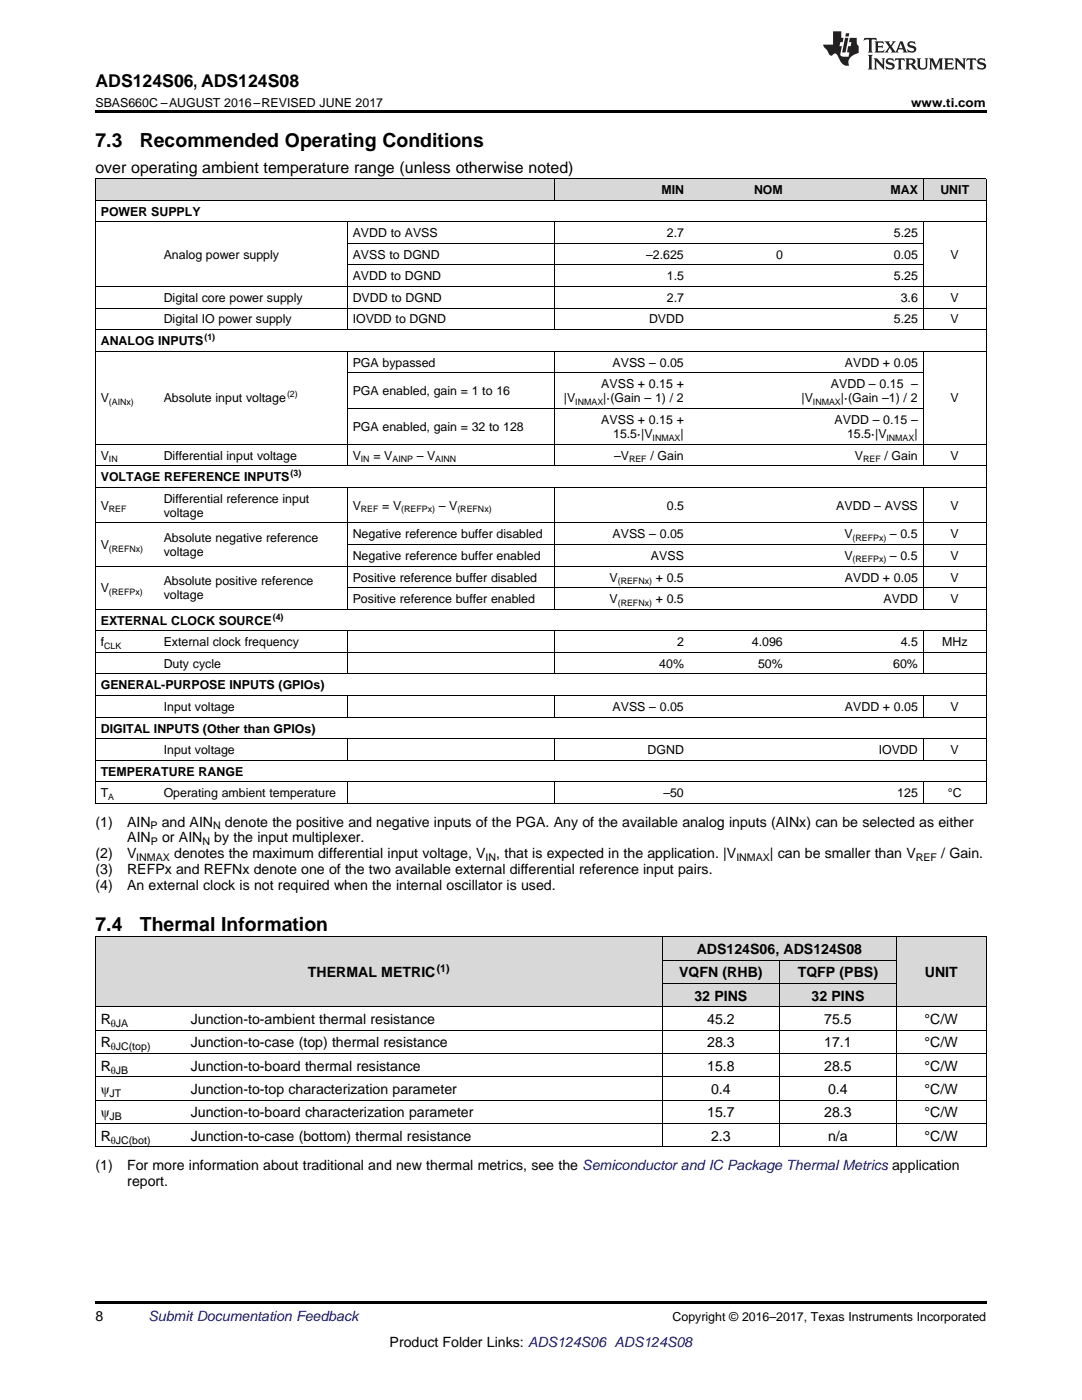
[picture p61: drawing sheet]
<svg xmlns="http://www.w3.org/2000/svg" width="216mm" height="279mm" viewBox="0 0 216 279" stroke-linecap="round" stroke-linejoin="round" font-family="sans-serif">
<defs><g id="words">
<g font-size="3.9">
<text x="19" y="29.3">7.3</text>
<text x="27.9" y="29.3">Recommended Operating Conditions</text>
<text x="19" y="185.7">7.4</text>
<text x="27.9" y="185.7">Thermal Information</text>
</g>
<text font-size="3.5" x="19" y="17.3">ADS124S06, ADS124S08</text>
<text font-size="3.2" x="19" y="34.4">over operating ambient temperature range (unless otherwise noted)</text>
<g font-size="2.8">
<text x="19" y="165">(1)</text>
<text x="25.4" y="165">AIN</text>
<text x="32.3" y="165">and AIN</text>
<text x="44.9" y="165">denote the positive and negative inputs of the PGA. Any of the available analog inputs (AINx) can be selected as either</text>
<text x="19" y="171.3">(2)</text>
<text x="25.4" y="171.3">V</text>
<text x="25.4" y="168.1">AIN</text>
<text x="32.3" y="168.1">or AIN</text>
<text x="34.7" y="171.3">denotes the maximum differential input voltage, V</text>
<text x="42.8" y="168.1">by the input multiplexer.</text>
<text x="99" y="171.3">, that is expected in the application. |V</text>
<text x="153.6" y="171.3">| can be smaller than V</text>
<text x="187.8" y="171.3">/ Gain.</text>
<text x="19" y="174.5">(3)</text>
<text x="19" y="177.7">(4)</text>
<text x="25.4" y="174.5">REFPx and REFNx denote one of the two available external differential reference input pairs.</text>
<text x="25.4" y="177.7">An external clock is not required when the internal oscillator is used.</text>
<text x="139" y="190.4">ADS124S06,</text>
<text x="156.3" y="190.4">ADS124S08</text>
<text x="61.5" y="195.1">THERMAL METRIC</text>
<text x="135.5" y="195.1">VQFN (RHB)</text>
<text x="159.2" y="195.1">TQFP (PBS)</text>
<text x="184.5" y="195.1">UNIT</text>
<text x="138.6" y="199.7">32 PINS</text>
<text x="161.9" y="199.7">32 PINS</text>
<text x="20.1" y="204.4">R</text>
<text x="20.1" y="209">R</text>
<text x="38.1" y="204.4">Junction-to-ambient thermal resistance</text>
<text x="38.1" y="209">Junction-to-case (top) thermal resistance</text>
<text x="141.1" y="204.4">45.2</text>
<text x="141.1" y="209">28.3</text>
<text x="164.5" y="204.4">75.5</text>
<text x="164.5" y="209">17.1</text>
<text x="184.5" y="204.4">°C/W</text>
<text x="184.5" y="209">°C/W</text>
<text x="20.1" y="213.7">R</text>
<text x="38.1" y="213.7">Junction-to-board thermal resistance</text>
<text x="141.1" y="213.7">15.8</text>
<text x="164.5" y="213.7">28.5</text>
<text x="184.5" y="213.7">°C/W</text>
<text x="20.1" y="218.3">ψ</text>
<text x="38.1" y="218.3">Junction-to-top characterization parameter</text>
<text x="141.9" y="218.3">0.4</text>
<text x="165.2" y="218.3">0.4</text>
<text x="184.5" y="218.3">°C/W</text>
<text x="20.1" y="223">ψ</text>
<text x="20.1" y="227.6">R</text>
<text x="38.1" y="223">Junction-to-board characterization parameter</text>
<text x="38.1" y="227.6">Junction-to-case (bottom) thermal resistance</text>
<text x="141.1" y="223">15.7</text>
<text x="141.9" y="227.6">2.3</text>
<text x="164.5" y="223">28.3</text>
<text x="165.2" y="227.6">n/a</text>
<text x="184.5" y="223">°C/W</text>
<text x="184.5" y="227.6">°C/W</text>
<text x="19" y="233.5">(1)</text>
<text x="25.4" y="233.5">For more information about traditional and new thermal metrics, see the Semiconductor and IC Package Thermal Metrics application</text>
<text x="25.4" y="236.7">report.</text>
<text x="19" y="263.6">8</text>
<text x="77.8" y="268.9">Product Folder Links: ADS124S06 ADS124S08</text>
</g>
<text font-size="2.8" fill="#0000c8" x="29.6" y="263.6">Submit Documentation Feedback</text>
<g font-size="2.5">
<text x="19" y="21.4">SBAS660C –AUGUST 2016–REVISED JUNE 2017</text>
<text x="181.8" y="21.4">www.ti.com</text>
<text x="132" y="38.7">MIN</text>
<text x="150.5" y="38.7">NOM</text>
<text x="177.7" y="38.7">MAX</text>
<text x="187.6" y="38.7">UNIT</text>
<text x="20.1" y="43">POWER SUPPLY</text>
<text x="70.4" y="47.3">AVDD to AVSS</text>
<text x="133.1" y="47.3">2.7</text>
<text x="178.4" y="47.3">5.25</text>
<text x="32.7" y="51.6">Analog power supply</text>
<text x="70.4" y="51.6">AVSS to DGND</text>
<text x="128.9" y="51.6">–2.625</text>
<text x="154.9" y="51.6">0</text>
<text x="178.4" y="51.6">0.05</text>
<text x="189.7" y="51.6">V</text>
<text x="70.4" y="56">AVDD to DGND</text>
<text x="133.1" y="56">1.5</text>
<text x="178.4" y="56">5.25</text>
<text x="32.7" y="60.3">Digital core power supply</text>
<text x="32.7" y="64.6">Digital IO power supply</text>
<text x="70.4" y="60.3">DVDD to DGND</text>
<text x="70.4" y="64.6">IOVDD to DGND</text>
<text x="129.5" y="64.6">DVDD</text>
<text x="133.1" y="60.3">2.7</text>
<text x="178.4" y="64.6">5.25</text>
<text x="179.7" y="60.3">3.6</text>
<text x="189.7" y="60.3">V</text>
<text x="189.7" y="64.6">V</text>
<text x="20.1" y="68.9">ANALOG INPUTS</text>
<text x="70.4" y="73.2">PGA bypassed</text>
<text x="120" y="77.5">AVSS + 0.15 +</text>
<text x="122.2" y="73.2">AVSS – 0.05</text>
<text x="165.8" y="77.5">AVDD – 0.15 –</text>
<text x="168.6" y="73.2">AVDD + 0.05</text>
<text x="20.1" y="80.3">V</text>
<text x="32.7" y="80.3">Absolute input voltage</text>
<text x="70.4" y="78.9">PGA enabled, gain = 1 to 16</text>
<text x="112.5" y="80.3">|V</text>
<text x="120.4" y="80.3">|·(Gain – 1) / 2</text>
<text x="159.9" y="80.3">|V</text>
<text x="167.8" y="80.3">|·(Gain –1) / 2</text>
<text x="189.7" y="80.3">V</text>
<text x="70.4" y="86">PGA enabled, gain = 32 to 128</text>
<text x="120" y="84.6">AVSS + 0.15 +</text>
<text x="122.3" y="87.4">15.5·|V</text>
<text x="135.8" y="87.4">|</text>
<text x="166.5" y="84.6">AVDD – 0.15 –</text>
<text x="169" y="87.4">15.5·|V</text>
<text x="182.5" y="87.4">|</text>
<text x="20.1" y="91.7">V</text>
<text x="32.7" y="91.7">Differential input voltage</text>
<text x="70.4" y="91.7">V</text>
<text x="74.5" y="91.7">= V</text>
<text x="83.1" y="91.7">– V</text>
<text x="122.6" y="91.7">–V</text>
<text x="129.8" y="91.7">/ Gain</text>
<text x="170.6" y="91.7">V</text>
<text x="176.5" y="91.7">/ Gain</text>
<text x="189.7" y="91.7">V</text>
<text x="20.1" y="96">VOLTAGE REFERENCE INPUTS</text>
<text x="20.1" y="101.7">V</text>
<text x="32.7" y="100.3">Differential reference input</text>
<text x="70.4" y="101.7">V</text>
<text x="76.3" y="101.7">= V</text>
<text x="87.6" y="101.7">– V</text>
<text x="133.1" y="101.7">0.5</text>
<text x="166.9" y="101.7">AVDD – AVSS</text>
<text x="189.7" y="101.7">V</text>
<text x="32.7" y="103.2">voltage</text>
<text x="70.4" y="107.5">Negative reference buffer disabled</text>
<text x="122.2" y="107.5">AVSS – 0.05</text>
<text x="168.5" y="107.5">V</text>
<text x="177.6" y="107.5">– 0.5</text>
<text x="189.7" y="107.5">V</text>
<text x="20.1" y="109.6">V</text>
<text x="32.7" y="108.2">Absolute negative reference</text>
<text x="32.7" y="111">voltage</text>
<text x="70.4" y="111.8">Negative reference buffer enabled</text>
<text x="129.9" y="111.8">AVSS</text>
<text x="168.5" y="111.8">V</text>
<text x="177.6" y="111.8">– 0.5</text>
<text x="189.7" y="111.8">V</text>
<text x="20.1" y="118.2">V</text>
<text x="32.7" y="116.8">Absolute positive reference</text>
<text x="32.7" y="119.6">voltage</text>
<text x="70.4" y="116.1">Positive reference buffer disabled</text>
<text x="121.6" y="116.1">V</text>
<text x="130.8" y="116.1">+ 0.5</text>
<text x="168.6" y="116.1">AVDD + 0.05</text>
<text x="189.7" y="116.1">V</text>
<text x="20.1" y="124.7">EXTERNAL CLOCK SOURCE</text>
<text x="70.4" y="120.4">Positive reference buffer enabled</text>
<text x="121.6" y="120.4">V</text>
<text x="130.8" y="120.4">+ 0.5</text>
<text x="176.3" y="120.4">AVDD</text>
<text x="189.7" y="120.4">V</text>
<text x="20.1" y="129">f</text>
<text x="32.7" y="129">External clock frequency</text>
<text x="135.1" y="129">2</text>
<text x="150" y="129">4.096</text>
<text x="179.7" y="129">4.5</text>
<text x="188" y="129">MHz</text>
<text x="20.1" y="137.6">GENERAL-PURPOSE INPUTS (GPIOs)</text>
<text x="32.7" y="133.3">Duty cycle</text>
<text x="131.6" y="133.3">40%</text>
<text x="151.3" y="133.3">50%</text>
<text x="178.2" y="133.3">60%</text>
<text x="32.7" y="141.9">Input voltage</text>
<text x="122.2" y="141.9">AVSS – 0.05</text>
<text x="168.6" y="141.9">AVDD + 0.05</text>
<text x="189.7" y="141.9">V</text>
<text x="20.1" y="146.2">DIGITAL INPUTS (Other than GPIOs)</text>
<text x="20.1" y="154.8">TEMPERATURE RANGE</text>
<text x="32.7" y="150.5">Input voltage</text>
<text x="129.2" y="150.5">DGND</text>
<text x="175.3" y="150.5">IOVDD</text>
<text x="189.7" y="150.5">V</text>
<text x="20.1" y="159.1">T</text>
<text x="32.7" y="159.1">Operating ambient temperature</text>
<text x="132.4" y="159.1">–50</text>
<text x="179" y="159.1">125</text>
<text x="189.1" y="159.1">°C</text>
<text x="134.2" y="263.6">Copyright © 2016–2017, Texas Instruments Incorporated</text>
</g>
<g font-size="2.1">
<text x="30" y="165.5">P</text>
<text x="42.5" y="165.5">N</text>
<text x="27.2" y="171.9">INMAX</text>
<text x="30.1" y="168.7">P</text>
<text x="40.4" y="168.7">N</text>
<text x="96.9" y="171.9">IN</text>
<text x="146.9" y="171.9">INMAX</text>
<text x="182.7" y="171.9">REF</text>
<text x="87.1" y="193.9">(1)</text>
<text x="22.1" y="204.9">θJA</text>
<text x="22.1" y="209.6">θJC(top)</text>
<text x="22.1" y="214.2">θJB</text>
<text x="21.9" y="218.9">JT</text>
<text x="21.9" y="223.6">JB</text>
<text x="22.1" y="228.2">θJC(bot)</text>
</g>
<g font-size="1.8">
<text x="40.8" y="67.9">(1)</text>
<text x="21.7" y="80.8">(AINx)</text>
<text x="57.3" y="79.3">(2)</text>
<text x="114.8" y="80.8">INMAX</text>
<text x="162.2" y="80.8">INMAX</text>
<text x="130.2" y="87.9">INMAX</text>
<text x="176.9" y="87.9">INMAX</text>
<text x="21.7" y="92.2">IN</text>
<text x="58" y="95">(3)</text>
<text x="72" y="92.2">IN</text>
<text x="78.3" y="92.2">AINP</text>
<text x="86.9" y="92.2">AINN</text>
<text x="125.5" y="92.2">REF</text>
<text x="172.2" y="92.2">REF</text>
<text x="21.7" y="102.2">REF</text>
<text x="72" y="102.2">REF</text>
<text x="80.1" y="102.2">(REFPx)</text>
<text x="91.3" y="102.2">(REFNx)</text>
<text x="170.1" y="107.9">(REFPx)</text>
<text x="21.7" y="110.1">(REFNx)</text>
<text x="170.1" y="112.3">(REFPx)</text>
<text x="21.7" y="118.7">(REFPx)</text>
<text x="123.3" y="116.6">(REFNx)</text>
<text x="54.4" y="123.7">(4)</text>
<text x="123.3" y="120.9">(REFNx)</text>
<text x="20.8" y="129.5">CLK</text>
<text x="21.6" y="159.6">A</text>
</g>
</g></defs>
<g fill="#d8d8d8">
<path d="M19 187h18v14h-18z"/>
<path d="M37 187h95.2v14h-95.2z"/>
<path d="M178.9 187h17.9v14h-17.9z"/>
<path d="M132.2 196.3h23.3v4.7h-23.3z"/>
<path d="M155.5 196.3h23.4v4.7h-23.4z"/>
<path d="M132.2 191.7h23.3v4.6h-23.3z"/>
<path d="M155.5 191.7h23.4v4.6h-23.4z"/>
<path d="M132.2 187h23.3v4.7h-23.3z"/>
<path d="M155.5 187h23.4v4.7h-23.4z"/>
<path d="M19 35.7h12.6v4.3h-12.6z"/>
<path d="M31.6 35.7h37.7v4.3h-37.7z"/>
<path d="M69.3 35.7h41.3v4.3h-41.3z"/>
<path d="M110.6 35.7h26.9v4.3h-26.9z"/>
<path d="M137.5 35.7h19.8v4.3h-19.8z"/>
<path d="M157.3 35.7h27v4.3h-27z"/>
<path d="M184.3 35.7h12.5v4.3h-12.5z"/>
</g>
<path d="M19 22h177.8v.5h-177.8zM19 160.3l.2 .1zM69.2 160.3l.1 .1zM110.5 160.3l.1 .1zM184.1 160.3l.2 .1zM196.7 160.3l.1 .1zM19 228.9h.2zM132.1 228.9h.1zM155.4 228.9h.1zM178.8 228.9h.1zM196.7 228.9h.1zM19 259.7h177.8v.5h-177.8z" fill="#000"/>
<g fill="none" stroke="#000" stroke-width=".2">
<path d="M19 40h177.8M19 35.6h177.8M19.1 35.7v124.7M110.6 35.7v4.3M184.2 35.7v4.3M196.8 35.7v124.7M19 57.2h177.8M19 44.3h177.8M69.3 44.3v21.5M69.3 52.9h114.9M69.3 48.6h114.9M110.6 44.3v21.5"/>
<path d="M184.2 44.3v21.5M19 70.1h177.8M19 65.8h177.8M19 61.5h177.8M69.3 70.1v22.9M69.3 74.4h114.9M110.6 70.1v22.9M184.2 70.1v22.9M19 97.2h177.8M19 92.9h177.8M19 88.6h177.8M69.3 97.3v24.3"/>
<path d="M69.3 81.5h114.9M110.6 97.3v24.3M184.2 97.3v24.3M19 113h177.8M19 104.4h177.8M69.3 117.3h127.5M69.3 108.7h127.5M19 138.8h177.8M19 134.5h177.8M19 130.2h177.8M19 125.9h177.8M19 121.6h177.8"/>
<path d="M69.3 125.9v8.6M69.3 138.8v4.4M110.6 125.9v8.6M110.6 138.8v4.4M184.2 125.9v8.6M184.2 138.8v4.4M19 156h177.8M19 151.7h177.8M19 147.4h177.8M19 143.1h177.8M69.3 147.4v4.4M69.3 156v4.4"/>
<path d="M110.6 147.4v4.4M110.6 156v4.4M184.2 147.4v4.4M184.2 156v4.4M19 160.3h177.8M19 187h177.8M19.1 187v41.9M132.1 187v41.9M132.2 196.3h46.7M132.2 191.6h46.7M155.5 191.6v37.3M178.8 187v41.9"/>
<path d="M196.8 187v41.9M19 219.6h177.8M19 214.9h177.8M19 210.2h177.8M19 205.6h177.8M19 200.9h177.8M19 228.9h177.8M19 224.2h177.8"/>
</g>
<g fill="#231f20">
<path d="M172.5 7.6l-.1 .5 .4-.2h.6v.1v2.1l-.2 .4h.9l-.2-.4v-2.1l.1-.1h.5l.5 .2-.2-.5zM174.5 8.3l.2 .3v1.5l-.2 .4h1.8l.2-.6a1.04 1.04 0 0 1-1.3 .2v-.7h.6l.3 .2v-.6l-.3 .2h-.6v-.6l.8-.1 .4 .3-.2-.5zM176.5 8.3l.9 1.1-.9 1.1h.8l-.2-.2 .4-.7 .5 .7-.2 .2h1.5l-.2-.2 .2-.4h.9l.1 .4-.2 .2h1l-.3-.3-.7-1.9h-.5l-.9 2-.8-1 .9-1h-.8l.1 .3-.4 .5-.3-.6 .1-.2zM179.7 8.6l.4 1h-.7zM181.3 8.4a.63 .63 0 0 0-.2 .7 .63 .63 0 0 0 .6 .4l.6 .2 .1 .2a.75 .75 0 0 1-.7 .4 .75 .75 0 0 1-.6-.5l.1 .7 .1-.1a1.11 1.11 0 0 0 1.5-.6 1.13 1.13 0 0 0-1.2-.8l-.1-.4a1.04 1.04 0 0 1 1.2 .2l-.2-.5-.2 .1-.4-.2zM173.2 10.9l.2 .4v2.2l-.2 .4h1l-.3-.4v-2.2l.3-.4zM174.3 11.6l.3 .4v1.5l-.3 .4h.8l-.2-.4v-1.3l1.5 1.7v-1.9l.2-.4h-.7l.2 .4v.9l-1.1-1.3zM177 11.8a.62 .62 0 0 0-.2 .7 .62 .62 0 0 0 .6 .4l.6 .1 .1 .3a.76 .76 0 0 1-.7 .3 .76 .76 0 0 1-.7-.4l.2 .7 .1-.1a1.11 1.11 0 0 0 1.5-.6 1.13 1.13 0 0 0-1.2-.8l-.1-.4a1.04 1.04 0 0 1 1.2 .2l-.2-.6-.2 .1-.5-.1zM178.7 11.6l-.2 .6a.61 .61 0 0 1 .8-.3v1.6l-.2 .4h.9l-.2-.4v-1.6a.63 .63 0 0 1 .7 .3l-.1-.6zM180.6 11.6l.3 .4v1.5l-.3 .4h1l-.2-.2-.1-.8 .6 .2a.76 .76 0 0 0 1.2 .7l-1-1a.58 .58 0 0 0 .6-.5 .58 .58 0 0 0-.5-.6zM181.4 11.9h.1a.45 .45 0 0 1 .5 .1 .45 .45 0 0 1 .1 .5l-.8 .2zM182.9 11.6l.2 .2a2.17 2.17 0 0 0 .3 1.9 .99 .99 0 0 0 1.6-.6v-1.1l.2-.4h-.7l.2 .2a1.92 1.92 0 0 1-.2 1.8 .6 .6 0 0 1-.9-.5v-1.1l.2-.4zM185.4 11.6l.2 .4v1.5l-.2 .4h.7l-.2-.4v-1.4l.8 1.8 .8-1.8v1.4l-.2 .4h.9l-.2-.4v-1.5l.2-.4h-.8l-.6 1.5-.6-1.5zM188.4 11.6l.2 .4v1.5l-.2 .4h1.8l.1-.6a1.04 1.04 0 0 1-1.2 .1v-.6h.5l.4 .2v-.6l-.4 .2h-.5v-.7h.8l.3 .3-.1-.6zM190.5 11.6l.2 .4v1.5l-.2 .4h.7l-.2-.4v-1.3l1.5 1.7v-1.9l.2-.4h-.7l.2 .4v.9l-1.1-1.3zM192.9 11.6l-.1 .6a.61 .61 0 0 1 .7-.3l.1 1.6-.3 .4h1l-.3-.4 .1-1.6a.63 .63 0 0 1 .7 .3l-.1-.6zM195.2 11.8a.62 .62 0 0 0-.2 .7 .62 .62 0 0 0 .6 .4l.6 .1 .1 .3a.76 .76 0 0 1-.7 .3 .76 .76 0 0 1-.6-.4l.1 .7 .1-.1a1.11 1.11 0 0 0 1.6-.6 1.13 1.13 0 0 0-1.3-.8l-.1-.4a1.04 1.04 0 0 1 1.2 .2l-.1-.6-.2 .1-.5-.1z"/>
<path d="M166.2 6.3v2.6h-1.9v.4l.8 .9a.91 .91 0 0 0 1 .8 .56 .56 0 0 1 .5-.3 .56 .56 0 0 1 .5 .3l.4 .8a1.53 1.53 0 0 0 1.9 1.2 1.54 1.54 0 0 1 1-2.1l.9-.3v-1.4a1.52 1.52 0 0 1-.4-1.6h-1.3l-.2 .8h.5l-.2 .8h-.5l-.1 1v.2l.4 .1-.2 .8a1.93 1.93 0 0 1-1.6-.3l.3-1.8h-.5l.2-.8h.4l.2-.8h-.4v-1.3zM168.6 7.6l-.6 2.9h.7l.6-2.9zM168.8 6.6l-.1 .7h.6l.2-.7z"/>
</g>
<use href="#words"/>
</svg>
